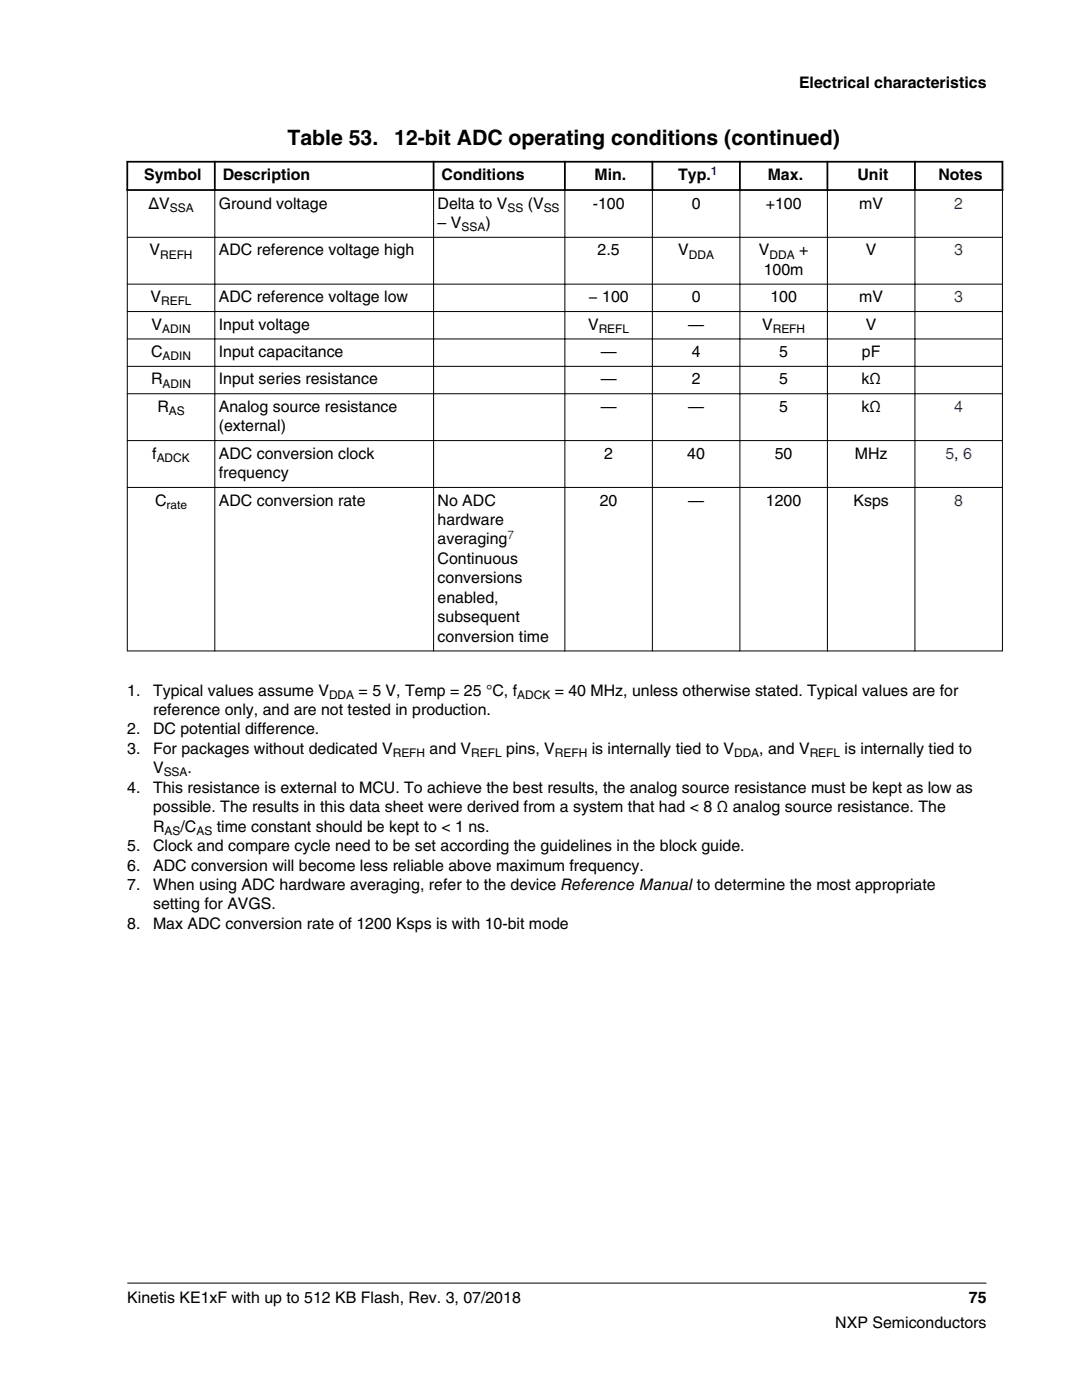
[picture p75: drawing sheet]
<svg xmlns="http://www.w3.org/2000/svg" width="216mm" height="279mm" viewBox="0 0 216 279" stroke-linecap="round" stroke-linejoin="round" font-family="sans-serif">
<defs><g id="words">
<g font-size="4.2">
<text x="57.4" y="29">Table 53.</text>
<text x="78.7" y="29">12-bit ADC operating conditions (continued)</text>
</g>
<g font-size="3.2">
<text x="159.4" y="17.5">Electrical characteristics</text>
<text x="28.7" y="36">Symbol</text>
<text x="44.4" y="36">Description</text>
<text x="88.1" y="36">Conditions</text>
<text x="118.6" y="36">Min.</text>
<text x="135.3" y="36">Typ.</text>
<text x="153.2" y="36">Max.</text>
<text x="171.1" y="36">Unit</text>
<text x="187.2" y="36">Notes</text>
<text x="29.6" y="41.6">ΔV</text>
<text x="43.7" y="41.6">Ground voltage</text>
<text x="87.3" y="41.6">Delta to V</text>
<text x="105.3" y="41.6">(V</text>
<text x="118.3" y="41.6">-100</text>
<text x="138" y="41.6">0</text>
<text x="152.8" y="41.6">+100</text>
<text x="171.4" y="41.6">mV</text>
<text x="87.3" y="45.5">– V</text>
<text x="96.8" y="45.5">)</text>
<text x="29.8" y="51">V</text>
<text x="43.7" y="51">ADC reference voltage high</text>
<text x="119.2" y="51">2.5</text>
<text x="135.3" y="51">V</text>
<text x="151.4" y="51">V</text>
<text x="159.5" y="51">+</text>
<text x="172.8" y="51">V</text>
<text x="152.4" y="54.8">100m</text>
<text x="30" y="60.3">V</text>
<text x="30.2" y="65.8">V</text>
<text x="43.7" y="60.3">ADC reference voltage low</text>
<text x="43.7" y="65.8">Input voltage</text>
<text x="117.3" y="65.8">V</text>
<text x="117.4" y="60.3">− 100</text>
<text x="137.3" y="65.8">—</text>
<text x="138" y="60.3">0</text>
<text x="152.1" y="65.8">V</text>
<text x="153.7" y="60.3">100</text>
<text x="171.4" y="60.3">mV</text>
<text x="172.8" y="65.8">V</text>
<text x="30.1" y="71.3">C</text>
<text x="43.7" y="71.3">Input capacitance</text>
<text x="119.9" y="71.3">—</text>
<text x="138" y="71.3">4</text>
<text x="155.5" y="71.3">5</text>
<text x="172" y="71.3">pF</text>
<text x="30.1" y="76.7">R</text>
<text x="43.7" y="76.7">Input series resistance</text>
<text x="119.9" y="76.7">—</text>
<text x="138" y="76.7">2</text>
<text x="155.5" y="76.7">5</text>
<text x="171.9" y="76.7">kΩ</text>
<text x="31.4" y="82.2">R</text>
<text x="43.7" y="82.2">Analog source resistance</text>
<text x="119.9" y="82.2">—</text>
<text x="137.3" y="82.2">—</text>
<text x="155.5" y="82.2">5</text>
<text x="171.9" y="82.2">kΩ</text>
<text x="43.7" y="86.1">(external)</text>
<text x="30.4" y="91.5">f</text>
<text x="43.7" y="91.5">ADC conversion clock</text>
<text x="43.7" y="95.4">frequency</text>
<text x="120.6" y="91.5">2</text>
<text x="137.1" y="91.5">40</text>
<text x="154.6" y="91.5">50</text>
<text x="170.6" y="91.5">MHz</text>
<text x="30.9" y="100.9">C</text>
<text x="43.7" y="100.9">ADC conversion rate</text>
<text x="87.3" y="100.9">No ADC</text>
<text x="119.7" y="100.9">20</text>
<text x="137.3" y="100.9">—</text>
<text x="152.8" y="100.9">1200</text>
<text x="170.3" y="100.9">Ksps</text>
<text x="87.3" y="104.8">hardware</text>
<text x="87.3" y="108.6">averaging</text>
<text x="87.3" y="112.5">Continuous</text>
<text x="87.3" y="116.4">conversions</text>
<text x="87.3" y="120.3">enabled,</text>
<text x="87.3" y="124.2">subsequent</text>
<text x="87.3" y="128">conversion time</text>
<text x="25.4" y="138.8">1.</text>
<text x="30.5" y="142.7">reference only, and are not tested in production.</text>
<text x="30.5" y="138.8">Typical values assume V</text>
<text x="71.6" y="138.8">= 5 V, Temp = 25 °C, f</text>
<text x="110.7" y="138.8">= 40 MHz, unless otherwise stated. Typical values are for</text>
<text x="25.4" y="146.6">2.</text>
<text x="30.5" y="146.6">DC potential difference.</text>
<text x="25.4" y="150.5">3.</text>
<text x="30.5" y="150.5">For packages without dedicated V</text>
<text x="30.5" y="154.3">V</text>
<text x="37.4" y="154.3">.</text>
<text x="85.7" y="150.5">and V</text>
<text x="101" y="150.5">pins, V</text>
<text x="118.1" y="150.5">is internally tied to V</text>
<text x="151.5" y="150.5">, and V</text>
<text x="168.5" y="150.5">is internally tied to</text>
<text x="25.4" y="158.2">4.</text>
<text x="30.5" y="158.2">This resistance is external to MCU. To achieve the best results, the analog source resistance must be kept as low as</text>
<text x="30.5" y="162.1">possible. The results in this data sheet were derived from a system that had &lt; 8 Ω analog source resistance. The</text>
<text x="30.5" y="166">R</text>
<text x="36" y="166">/C</text>
<text x="43.2" y="166">time constant should be kept to &lt; 1 ns.</text>
<text x="25.4" y="169.9">5.</text>
<text x="25.4" y="173.7">6.</text>
<text x="30.5" y="169.9">Clock and compare cycle need to be set according the guidelines in the block guide.</text>
<text x="30.5" y="173.7">ADC conversion will become less reliable above maximum frequency.</text>
<text x="25.4" y="177.6">7.</text>
<text x="30.5" y="177.6">When using ADC hardware averaging, refer to the device Reference Manual to determine the most appropriate</text>
<text x="25.4" y="185.4">8.</text>
<text x="30.5" y="181.5">setting for AVGS.</text>
<text x="30.5" y="185.4">Max ADC conversion rate of 1200 Ksps is with 10-bit mode</text>
<text x="25.4" y="260">Kinetis KE1xF with up to 512 KB Flash, Rev. 3, 07/2018</text>
<text x="193.3" y="260">75</text>
<text x="166.7" y="265">NXP Semiconductors</text>
</g>
<g font-size="3.2" fill="#00f">
<text x="190.4" y="41.6">2</text>
<text x="190.4" y="51">3</text>
<text x="190.4" y="60.3">3</text>
<text x="190.4" y="82.2">4</text>
<text x="188.6" y="91.5">5, 6</text>
<text x="190.4" y="100.9">8</text>
</g>
<g font-size="2.4" fill="#00f">
<text x="141.9" y="34.9">1</text>
<text x="101.3" y="107.6">7</text>
</g>
<g font-size="2.4">
<text x="33.9" y="42.3">SSA</text>
<text x="92.1" y="46.1">SSA</text>
<text x="101.3" y="42.3">SS</text>
<text x="108.5" y="42.3">SS</text>
<text x="32" y="51.6">REFH</text>
<text x="137.5" y="51.6">DDA</text>
<text x="153.5" y="51.6">DDA</text>
<text x="32.1" y="61">REFL</text>
<text x="32.3" y="66.4">ADIN</text>
<text x="32.4" y="71.9">ADIN</text>
<text x="119.5" y="66.4">REFL</text>
<text x="154.2" y="66.4">REFH</text>
<text x="32.4" y="77.4">ADIN</text>
<text x="33.7" y="82.8">AS</text>
<text x="31.3" y="92.2">ADCK</text>
<text x="33.2" y="101.5">rate</text>
<text x="65.7" y="139.4">DDA</text>
<text x="103.2" y="139.4">ADCK</text>
<text x="32.7" y="155">SSA</text>
<text x="78.4" y="151.1">REFH</text>
<text x="94" y="151.1">REFL</text>
<text x="110.7" y="151.1">REFH</text>
<text x="146.5" y="151.1">DDA</text>
<text x="161.6" y="151.1">REFL</text>
<text x="32.8" y="166.6">AS</text>
<text x="39.2" y="166.6">AS</text>
</g>
</g></defs>
<path d="M25.2 32.3h175M25.2 37.9h175M25.4 32.1v6M42.9 32.1v6M86.5 32.1v6M112.7 32.1v6M130.2 32.1v6M147.6 32.1v6M165.1 32.1v6M182.6 32.1v6M200 32.1v6" fill="none" stroke="#000" stroke-width=".35"/>
<g fill="none" stroke="#000" stroke-width=".2">
<path d="M25.4 38.1v91.9M42.9 37.7v92.3M86.5 37.7v92.3M112.7 37.7v92.3M130.2 37.7v92.3M147.6 37.7v92.3M165.1 37.7v92.3M182.6 37.7v92.3M200 38.1v91.9M25.3 47.4h174.8M25.3 56.7h174.8M25.3 62.2h174.8"/>
<path d="M25.3 67.6h174.8M25.3 73.1h174.8M25.3 78.6h174.8M25.3 87.9h174.8M25.3 97.3h174.8M25.3 129.9h174.8M25.4 256.1h171.4"/>
</g>
<use href="#words"/>
</svg>
